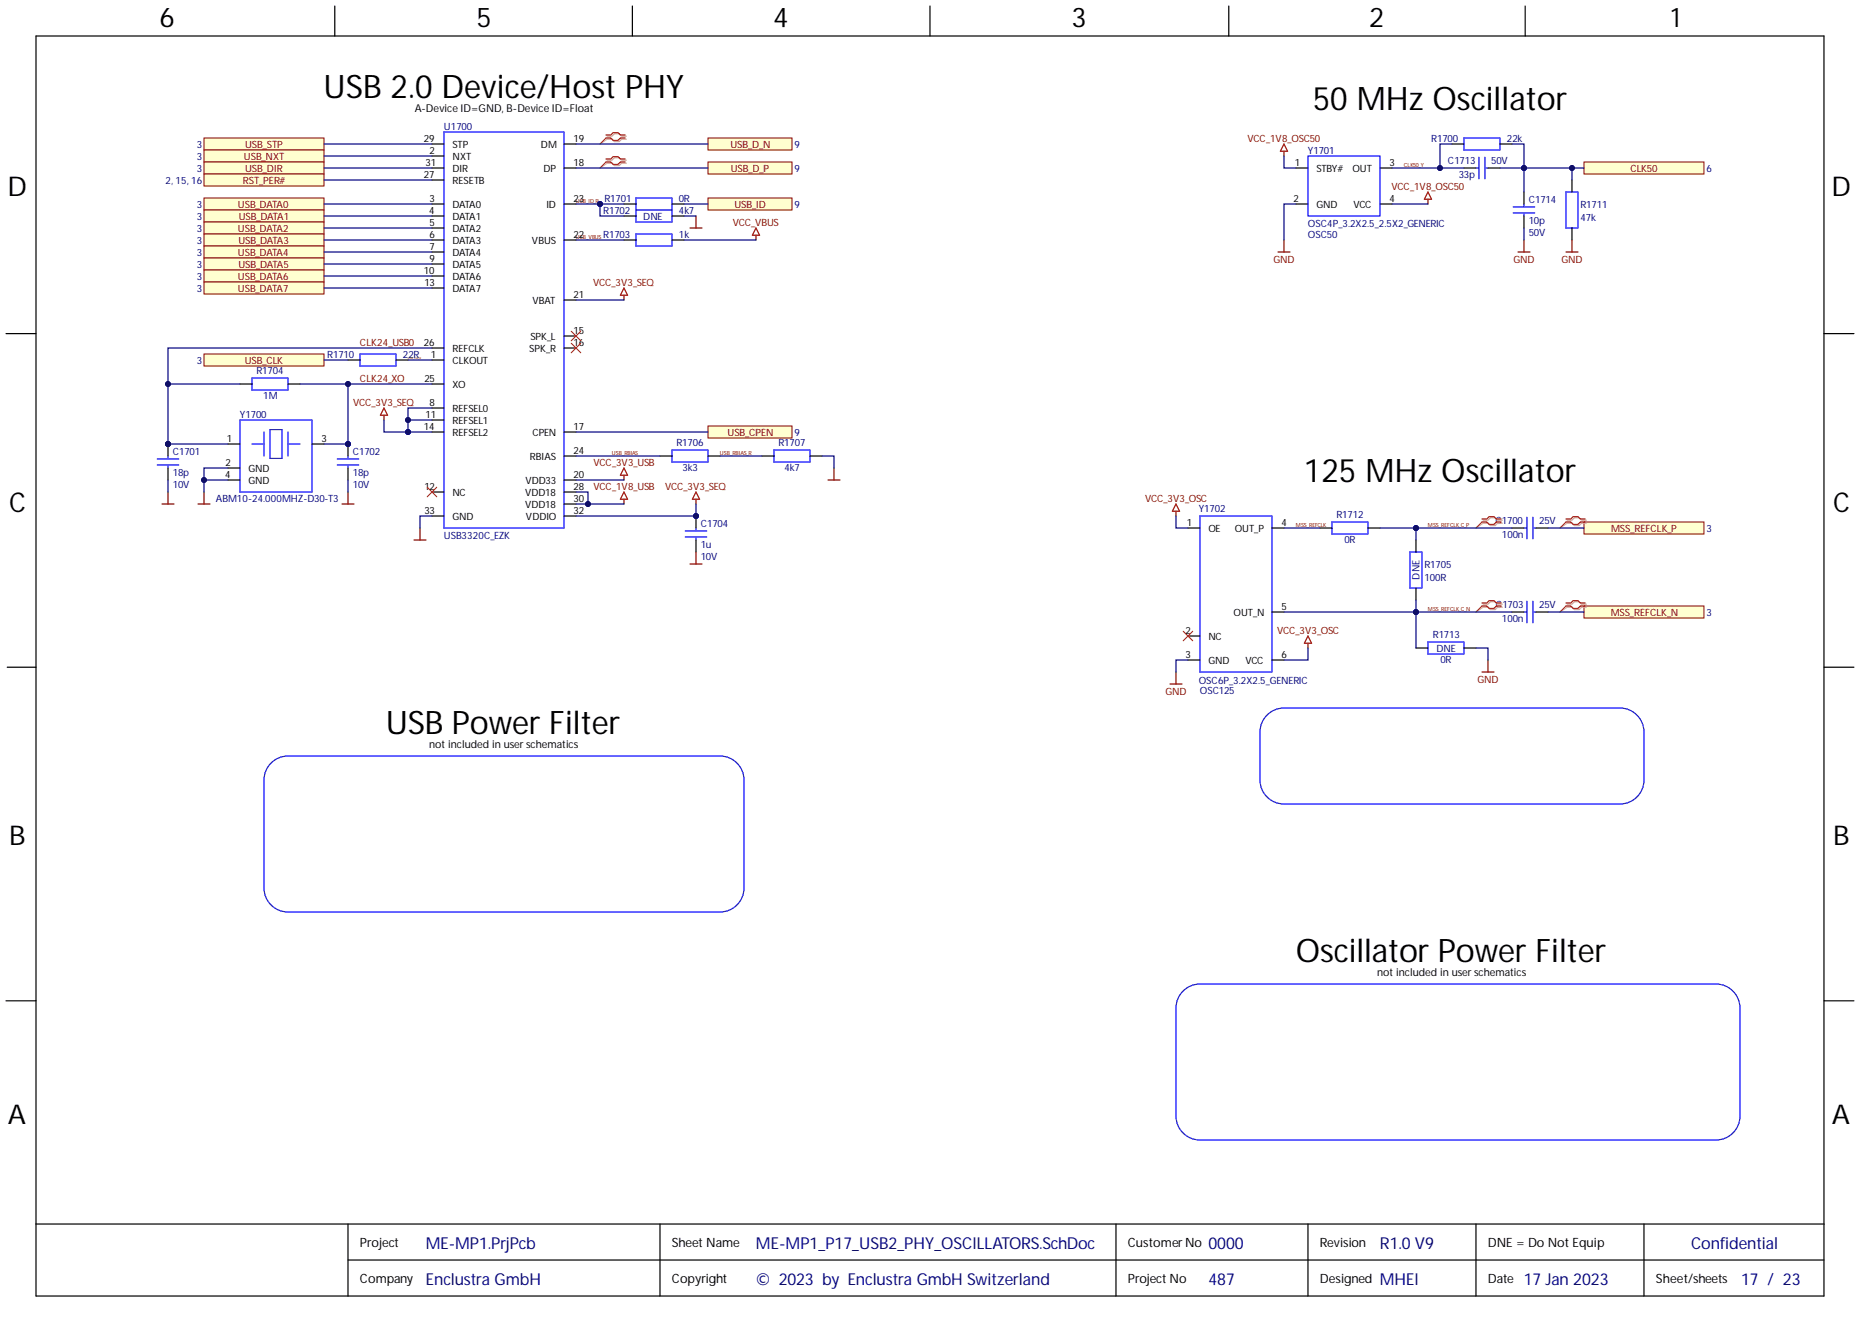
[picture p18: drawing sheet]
<svg xmlns="http://www.w3.org/2000/svg" width="393mm" height="282mm" viewBox="0 0 393 282" stroke-linecap="round" stroke-linejoin="round" font-family="sans-serif">
<defs><g id="words">
<g font-size="6.9">
<text x="68.4" y="20.6">USB 2.0 Device/Host PHY</text>
<text x="277.5" y="23.2">50 MHz Oscillator</text>
<text x="275.6" y="101.8">125 MHz Oscillator</text>
<text x="81.6" y="155.1">USB Power Filter</text>
<text x="273.9" y="203.3">Oscillator Power Filter</text>
</g>
<g font-size="5.8">
<text x="33.7" y="5.7">6</text>
<text x="100.7" y="5.7">5</text>
<text x="163.4" y="5.7">4</text>
<text x="226.5" y="5.7">3</text>
<text x="289.4" y="5.7">2</text>
<text x="353.1" y="5.7">1</text>
<text x="1.6" y="41.4">D</text>
<text x="387.1" y="41.4">D</text>
<text x="1.9" y="108.2">C</text>
<text x="387.5" y="108.2">C</text>
<text x="1.9" y="178.7">B</text>
<text x="387.5" y="178.7">B</text>
<text x="1.7" y="237.6">A</text>
<text x="387.2" y="237.6">A</text>
</g>
<g font-size="3.5" fill="#000080">
<text x="90" y="264.1">ME-MP1.PrjPcb</text>
<text x="159.8" y="264.1">ME-MP1_P17_USB2_PHY_OSCILLATORS.SchDoc</text>
<text x="255.4" y="264.1">0000</text>
<text x="357.4" y="264.1">Confidential</text>
<text x="90" y="271.7">Enclustra GmbH</text>
<text x="159.8" y="271.7">© 2023 by Enclustra GmbH Switzerland</text>
<text x="255.4" y="271.7">487</text>
<text x="291.7" y="271.7">MHEI</text>
<text x="322.1" y="271.7">17 Jan 2023</text>
<text x="368" y="271.7">17 / 23</text>
</g>
<text font-size="3.5" fill="#00007c" x="291.7" y="264.1">R1.0V9</text>
<g font-size="2.7">
<text x="76.1" y="263.7">Project</text>
<text x="142" y="263.7">Sheet Name</text>
<text x="238.4" y="263.7">CustomerNo</text>
<text x="279" y="263.7">Revision</text>
<text x="314.5" y="263.7">DNE = Do Not Equip</text>
<text x="76.1" y="271.3">Company</text>
<text x="142" y="271.3">Copyright</text>
<text x="238.4" y="271.3">Project No</text>
<text x="279" y="271.3">Designed</text>
<text x="314.5" y="271.3">Date</text>
<text x="350" y="271.3">Sheet/sheets</text>
</g>
<g font-size="2.3">
<text x="87.7" y="23.8">A-Device ID=GND, B-Device ID=Float</text>
<text x="90.7" y="158.3">not included in user schematics</text>
<text x="291.1" y="206.5">not included in user schematics</text>
</g>
<g font-size="2.1">
<text x="89.6" y="29.9">29</text>
<text x="121.2" y="29.9">19</text>
<text x="90" y="35">31</text>
<text x="90.8" y="32.5">2</text>
<text x="95.6" y="33.8">NXT</text>
<text x="95.6" y="31.3">STP</text>
<text x="114.3" y="31.3">DM</text>
<text x="121.2" y="35">18</text>
<text x="273.7" y="35">1</text>
<text x="293.7" y="35">3</text>
<text x="89.6" y="37.6">27</text>
<text x="95.6" y="38.9">RESETB</text>
<text x="95.6" y="36.4">DIR</text>
<text x="114.9" y="36.4">DP</text>
<text x="278.2" y="36.4">STBY#</text>
<text x="285.8" y="36.4">OUT</text>
<text x="90.7" y="45.2">4</text>
<text x="90.8" y="42.6">3</text>
<text x="90.8" y="47.7">5</text>
<text x="95.6" y="44">DATA0</text>
<text x="95.6" y="46.5">DATA1</text>
<text x="115.5" y="44">ID</text>
<text x="121.2" y="42.6">23</text>
<text x="273.4" y="42.6">2</text>
<text x="278.2" y="44">GND</text>
<text x="286.1" y="44">VCC</text>
<text x="293.7" y="42.6">4</text>
<text x="90.8" y="50.2">6</text>
<text x="90.8" y="52.8">7</text>
<text x="95.6" y="49.1">DATA2</text>
<text x="95.6" y="51.6">DATA3</text>
<text x="112.4" y="51.6">VBUS</text>
<text x="121.2" y="50.2">22</text>
<text x="89.6" y="57.9">10</text>
<text x="90.8" y="55.3">9</text>
<text x="95.6" y="54.1">DATA4</text>
<text x="95.6" y="56.7">DATA5</text>
<text x="95.6" y="59.2">DATA6</text>
<text x="89.7" y="60.4">13</text>
<text x="95.6" y="61.7">DATA7</text>
<text x="112.5" y="64.3">VBAT</text>
<text x="121.2" y="62.9">21</text>
<text x="112.1" y="71.9">SPK_L</text>
<text x="121.2" y="70.5">15</text>
<text x="89.6" y="73.1">26</text>
<text x="91.1" y="75.6">1</text>
<text x="95.6" y="77">CLKOUT</text>
<text x="95.6" y="74.4">REFCLK</text>
<text x="111.9" y="74.4">SPK_R</text>
<text x="121.2" y="73.1">16</text>
<text x="89.7" y="80.7">25</text>
<text x="95.6" y="82">XO</text>
<text x="90" y="88.3">11</text>
<text x="90.8" y="85.8">8</text>
<text x="95.6" y="87.1">REFSEL0</text>
<text x="95.6" y="89.7">REFSEL1</text>
<text x="47.9" y="93.4">1</text>
<text x="68" y="93.4">3</text>
<text x="89.6" y="90.8">14</text>
<text x="95.6" y="92.2">REFSEL2</text>
<text x="112.5" y="92.2">CPEN</text>
<text x="121.2" y="90.8">17</text>
<text x="121.2" y="95.9">24</text>
<text x="47.6" y="101">4</text>
<text x="47.7" y="98.5">2</text>
<text x="52.5" y="99.8">GND</text>
<text x="112" y="97.3">RBIAS</text>
<text x="121.2" y="101">20</text>
<text x="52.5" y="102.3">GND</text>
<text x="89.7" y="103.5">12</text>
<text x="95.6" y="104.9">NC</text>
<text x="111" y="104.9">VDD18</text>
<text x="111" y="107.4">VDD18</text>
<text x="111.1" y="102.3">VDD33</text>
<text x="121.2" y="103.5">28</text>
<text x="121.2" y="106.1">30</text>
<text x="89.7" y="108.6">33</text>
<text x="95.6" y="110">GND</text>
<text x="111.2" y="110">VDDIO</text>
<text x="121.2" y="108.6">32</text>
<text x="250.8" y="111.1">1</text>
<text x="255.4" y="112.5">OE</text>
<text x="261" y="112.5">OUT_P</text>
<text x="270.9" y="111.1">4</text>
<text x="260.7" y="130.3">OUT_N</text>
<text x="270.9" y="128.9">5</text>
<text x="250.6" y="134">2</text>
<text x="255.4" y="135.3">NC</text>
<text x="250.6" y="139.1">3</text>
<text x="255.4" y="140.4">GND</text>
<text x="263.3" y="140.4">VCC</text>
<text x="270.9" y="139.1">6</text>
</g>
<g font-size="2.1" fill="#000080">
<text x="93.8" y="27.4">U1700</text>
<text x="302.5" y="29.9">R1700</text>
<text x="318.5" y="29.9">22k</text>
<text x="41.6" y="31.3">3</text>
<text x="41.6" y="33.8">3</text>
<text x="167.9" y="31.3">9</text>
<text x="276.5" y="32.5">Y1701</text>
<text x="306" y="34.8">C1713</text>
<text x="315.2" y="34.8">50V</text>
<text x="35" y="38.9">2, 15, 16</text>
<text x="41.6" y="36.4">3</text>
<text x="167.9" y="36.4">9</text>
<text x="308.3" y="37.6">33p</text>
<text x="360.7" y="36.4">6</text>
<text x="41.6" y="44">3</text>
<text x="41.6" y="46.5">3</text>
<text x="127.5" y="45.2">R1702</text>
<text x="127.7" y="42.6">R1701</text>
<text x="135.9" y="46.4">DNE</text>
<text x="143.5" y="42.6">0R</text>
<text x="143.5" y="45.2">4k7</text>
<text x="167.9" y="44">9</text>
<text x="276.5" y="48">OSC4P_3.2X2.5_2.5X2_GENERIC</text>
<text x="323.1" y="42.9">C1714</text>
<text x="323.1" y="47.5">10p</text>
<text x="334" y="43.9">R1711</text>
<text x="334" y="46.7">47k</text>
<text x="41.6" y="49.1">3</text>
<text x="41.6" y="51.6">3</text>
<text x="127.5" y="50.2">R1703</text>
<text x="143.5" y="50.2">1k</text>
<text x="276.5" y="50.2">OSC50</text>
<text x="323.1" y="50">50V</text>
<text x="41.6" y="54.1">3</text>
<text x="41.6" y="56.7">3</text>
<text x="41.6" y="59.2">3</text>
<text x="41.6" y="61.7">3</text>
<text x="41.6" y="77">3</text>
<text x="69.2" y="75.6">R1710</text>
<text x="85.1" y="75.6">22R</text>
<text x="54.2" y="79.2">R1704</text>
<text x="50.7" y="88.3">Y1700</text>
<text x="55.6" y="84.4">1M</text>
<text x="143" y="94.4">R1706</text>
<text x="164.5" y="94.4">R1707</text>
<text x="167.9" y="92.2">9</text>
<text x="36.5" y="96.2">C1701</text>
<text x="36.5" y="100.7">18p</text>
<text x="74.6" y="96.2">C1702</text>
<text x="74.6" y="100.7">18p</text>
<text x="144.2" y="99.6">3k3</text>
<text x="165.8" y="99.6">4k7</text>
<text x="36.5" y="103.3">10V</text>
<text x="45.7" y="106.1">ABM10-24.000MHZ-D30-T3</text>
<text x="74.6" y="103.3">10V</text>
<text x="93.8" y="113.9">USB3320C_EZK</text>
<text x="148.1" y="111.4">C1704</text>
<text x="253.4" y="108.4">Y1702</text>
<text x="282.5" y="109.6">R1712</text>
<text x="316.1" y="110.9">C1700</text>
<text x="317.5" y="113.7">100n</text>
<text x="325.3" y="110.9">25V</text>
<text x="360.7" y="112.5">3</text>
<text x="148.1" y="118.5">10V</text>
<text x="148.1" y="116">1u</text>
<text x="284.2" y="114.9">0R</text>
<text x="300" y="122.6" transform="rotate(-90 300 122.6)">DNE</text>
<text x="301.1" y="120">R1705</text>
<text x="301.1" y="122.8">100R</text>
<text x="316.2" y="128.7">C1703</text>
<text x="317.5" y="131.4">100n</text>
<text x="325.3" y="128.7">25V</text>
<text x="360.7" y="130.3">3</text>
<text x="302.8" y="135">R1713</text>
<text x="303.6" y="137.8">DNE</text>
<text x="304.4" y="140.2">0R</text>
<text x="253.4" y="144.6">OSC6P_3.2X2.5_GENERIC</text>
<text x="253.6" y="146.7">OSC125</text>
</g>
<g font-size="2.1" fill="#800000">
<text x="263.7" y="29.9">VCC_1V8_OSC50</text>
<text x="51.6" y="33.8">USB_NXT</text>
<text x="51.8" y="31.3">USB_STP</text>
<text x="154.4" y="31.3">USB_D_N</text>
<text x="51.3" y="38.9">RST_PER#</text>
<text x="51.8" y="36.4">USB_DIR</text>
<text x="154.5" y="36.4">USB_D_P</text>
<text x="294.1" y="40.1">VCC_1V8_OSC50</text>
<text x="344.6" y="36.4">CLK50</text>
<text x="50.3" y="44">USB_DATA0</text>
<text x="50.5" y="46.5">USB_DATA1</text>
<text x="154.9" y="47.7">VCC_VBUS</text>
<text x="155.2" y="44">USB_ID</text>
<text x="50.3" y="49.1">USB_DATA2</text>
<text x="50.4" y="51.6">USB_DATA3</text>
<text x="50.3" y="54.1">USB_DATA4</text>
<text x="50.3" y="59.2">USB_DATA6</text>
<text x="50.4" y="56.7">USB_DATA5</text>
<text x="269.2" y="55.6">GND</text>
<text x="319.9" y="55.6">GND</text>
<text x="330.1" y="55.6">GND</text>
<text x="50.3" y="61.7">USB_DATA7</text>
<text x="125.4" y="60.4">VCC_3V3_SEQ</text>
<text x="51.7" y="77">USB_CLK</text>
<text x="76.1" y="73.1">CLK24_USB0</text>
<text x="76.1" y="80.7">CLK24_XO</text>
<text x="74.7" y="85.8">VCC_3V3_SEQ</text>
<text x="153.8" y="92.2">USB_CPEN</text>
<text x="125.5" y="98.5">VCC_3V3_USB</text>
<text x="125.5" y="103.5">VCC_1V8_USB</text>
<text x="140.6" y="103.5">VCC_3V3_SEQ</text>
<text x="242" y="106.1">VCC_3V3_OSC</text>
<text x="340.5" y="112.5">MSS_REFCLK_P</text>
<text x="340.5" y="130.3">MSS_REFCLK_N</text>
<text x="269.9" y="134">VCC_3V3_OSC</text>
<text x="246.4" y="146.9">GND</text>
<text x="312.3" y="144.4">GND</text>
</g>
<g font-size="1.2" fill="#800000">
<text x="296.7" y="35.3">CLK50_Y</text>
<text x="121.7" y="42.9">USB_ID_R</text>
<text x="121.7" y="50.5">USB_VBUS</text>
<text x="129.4" y="96.2">USB_RBIAS</text>
<text x="152.2" y="96.2">USB_RBIAS_R</text>
<text x="273.9" y="111.4">MSS_REFCLK</text>
<text x="301.8" y="111.4">MSS_REFCLK_C_P</text>
<text x="301.8" y="129.2">MSS_REFCLK_C_N</text>
</g>
<text font-size=".6" fill="#800000" x="86.2" y="76">USB_CLK_R</text>
</g></defs>
<g fill="none" stroke="#000" stroke-width=".25">
<path d="M7.6 7.6h377.9v266.5h-377.9zM70.8 1.3v6.3M133.7 1.3v6.3M196.6 1.3v6.3M259.7 1.3v6.3M322.4 1.3v6.3M91.3 33h2.5M91.3 35.5h2.5M91.3 30.5h2.5M91.3 38.1h2.5M119.2 35.5h2.5M119.2 30.5h2.5"/>
<path d="M91.3 43.1h2.5M91.3 45.7h2.5M91.3 48.2h2.5M91.3 50.8h2.5M91.3 53.3h2.5M91.3 55.8h2.5M91.3 58.4h2.5M119.2 43.1h2.5M119.2 50.8h2.5M1.3 70.5h6.3M91.3 76.1h2.5M91.3 60.9h2.5"/>
<path d="M91.3 73.6h2.5M119.2 71.1h2.5M119.2 73.6h2.5M119.2 63.4h2.5M385.5 70.5h6.4M91.3 86.3h2.5M91.3 88.8h2.5M91.3 91.4h2.5M91.3 81.2h2.5M119.2 91.4h2.5M119.2 96.4h2.5M91.3 104h2.5"/>
<path d="M91.3 109.1h2.5M119.2 104h2.5M119.2 101.5h2.5M119.2 106.6h2.5M119.2 109.1h2.5M1.5 141.1h6.1M385.5 141.1h6.4M1.3 211.6h6.3M385.5 211.6h6.4M7.6 258.8h377.9M73.6 258.8v15.3M139.5 258.8v15.3"/>
<path d="M235.9 258.8v15.3M276.5 258.8v15.3M312 258.8v15.3M347.5 258.8v15.3M73.6 266.4h311.9"/>
</g>
<path d="M93.8 27.9h25.4v83.8h-25.4z" fill="none" stroke="#00f" stroke-width=".25"/>
<path d="M43.1 29.2h25.4v2.5h-25.4z" fill-rule="evenodd" fill="#ffffd0"/>
<path d="M43.1 29.2h25.4v2.5h-25.4z" fill="none" stroke="#800000" stroke-width=".21"/>
<path d="M43.1 31.7h25.4v2.6h-25.4z" fill-rule="evenodd" fill="#ffffd0"/>
<path d="M43.1 31.7h25.4v2.6h-25.4z" fill="none" stroke="#800000" stroke-width=".21"/>
<path d="M43.1 34.3h25.4v2.5h-25.4z" fill-rule="evenodd" fill="#ffffd0"/>
<path d="M43.1 34.3h25.4v2.5h-25.4z" fill="none" stroke="#800000" stroke-width=".21"/>
<path d="M43.1 74.9h25.4v2.5h-25.4z" fill-rule="evenodd" fill="#ffffd0"/>
<path d="M43.1 74.9h25.4v2.5h-25.4z" fill="none" stroke="#800000" stroke-width=".21"/>
<path d="M131.9 60.9l.7 1.5h-1.5zM131.9 62.4v1M87.5 114.2h2.5M88.8 111.7v2.5" fill="none" stroke="#800000" stroke-width=".25"/>
<path d="M43.1 41.9h25.4v2.5h-25.4z" fill-rule="evenodd" fill="#ffffd0"/>
<path d="M43.1 41.9h25.4v2.5h-25.4z" fill="none" stroke="#800000" stroke-width=".21"/>
<path d="M43.1 44.4h25.4v2.5h-25.4z" fill-rule="evenodd" fill="#ffffd0"/>
<path d="M43.1 44.4h25.4v2.5h-25.4z" fill="none" stroke="#800000" stroke-width=".21"/>
<path d="M43.1 46.9h25.4v2.6h-25.4z" fill-rule="evenodd" fill="#ffffd0"/>
<path d="M43.1 46.9h25.4v2.6h-25.4z" fill="none" stroke="#800000" stroke-width=".21"/>
<path d="M43.1 49.5h25.4v2.5h-25.4z" fill-rule="evenodd" fill="#ffffd0"/>
<path d="M43.1 49.5h25.4v2.5h-25.4z" fill="none" stroke="#800000" stroke-width=".21"/>
<path d="M43.1 52h25.4v2.6h-25.4z" fill-rule="evenodd" fill="#ffffd0"/>
<path d="M43.1 52h25.4v2.6h-25.4z" fill="none" stroke="#800000" stroke-width=".21"/>
<path d="M43.1 54.6h25.4v2.5h-25.4z" fill-rule="evenodd" fill="#ffffd0"/>
<path d="M43.1 54.6h25.4v2.5h-25.4z" fill="none" stroke="#800000" stroke-width=".21"/>
<path d="M43.1 57.1h25.4v2.5h-25.4z" fill-rule="evenodd" fill="#ffffd0"/>
<path d="M43.1 57.1h25.4v2.5h-25.4z" fill="none" stroke="#800000" stroke-width=".21"/>
<path d="M43.1 59.6h25.4v2.6h-25.4z" fill-rule="evenodd" fill="#ffffd0"/>
<path d="M43.1 59.6h25.4v2.6h-25.4z" fill="none" stroke="#800000" stroke-width=".21"/>
<path d="M149.6 29.2h17.8v2.5h-17.8z" fill-rule="evenodd" fill="#ffffd0"/>
<path d="M149.6 29.2h17.8v2.5h-17.8z" fill="none" stroke="#800000" stroke-width=".21"/>
<path d="M149.6 34.3h17.8v2.5h-17.8z" fill-rule="evenodd" fill="#ffffd0"/>
<path d="M149.6 34.3h17.8v2.5h-17.8z" fill="none" stroke="#800000" stroke-width=".21"/>
<path d="M145.8 48.2h2.6M147.1 45.7v2.5M131.9 99l.7 1.5h-1.5zM176.3 99v2.5M131.9 100.5v1M131.9 105.6v1M131.9 104l.7 1.6h-1.5zM175 101.5h2.5" fill="none" stroke="#800000" stroke-width=".25"/>
<path d="M128.1 29.2l-1.3 1.3M128.1 34.3l-1.3 1.2M120.7 70l2.1 2.1M120.7 72.6l2.1 2M122.8 70l-2.1 2.1M122.8 72.6l-2.1 2M90.3 103l2 2.1M92.3 103l-2 2.1" fill="none" stroke="#f00" stroke-width=".21"/>
<path d="M128.3 28.8h1.1l.5-.5h1l.5 .5h1M128.3 29.4h1.1l.5 .5h1l.5-.5h1M128.3 33.9h1.1l.5-.5h1l.5 .5h1M128.3 34.5h1.1l.5 .5h1l.5-.5h1" fill="none" stroke="#d0a3a3" stroke-width=".25"/>
<path d="M128.3 29.4l-1.5 1.1M128.3 34.5l-1.5 1" fill="none" stroke="#d0a3a3" stroke-width=".21"/>
<path d="M128.1 28.5h1l.5-.5h1l.5 .5h1M128.1 29.2h1l.5 .5h1l.5-.5h1M128.1 33.6h1l.5-.5h1l.5 .5h1M128.1 34.3h1l.5 .5h1l.5-.5h1" fill="none" stroke="#f00" stroke-width=".25"/>
<path d="M149.6 41.9h17.8v2.5h-17.8z" fill-rule="evenodd" fill="#ffffd0"/>
<path d="M149.6 41.9h17.8v2.5h-17.8z" fill="none" stroke="#800000" stroke-width=".21"/>
<path d="M149.6 90.1h17.8v2.5h-17.8z" fill-rule="evenodd" fill="#ffffd0"/>
<path d="M149.6 90.1h17.8v2.5h-17.8z" fill="none" stroke="#800000" stroke-width=".21"/>
<path d="M50.7 88.8h15.2v15.2h-15.2zM53.3 93.9h2.5M55.8 91.4v5M57.1 90.8h2.5v6.1h-2.5zM60.9 91.4v5M60.9 93.9h2.5" fill="none" stroke="#00f" stroke-width=".25"/>
<path d="M48.2 93.9h2.5M48.2 99h2.5M65.9 93.9h2.6M48.2 101.5h2.5" fill="none" stroke="#000" stroke-width=".25"/>
<path d="M34.2 106.6h2.6M35.5 104v2.6M41.8 106.6h2.6M43.1 104v2.6M72.3 106.6h2.5M73.6 104v2.6" fill="none" stroke="#800000" stroke-width=".25"/>
<circle cx="35.5" cy="93.9" r=".51" fill="#000080"/>
<circle cx="35.5" cy="93.9" r=".51" fill="none" stroke="#000080" stroke-width=".21"/>
<path d="M33.2 97h4.6M33.2 98.3h4.6M35.5 96.4v.6M35.5 98.3v.7" fill="none" stroke="#00f" stroke-width=".25"/>
<path d="M35.5 93.9v2.5M35.5 99v2.5" fill="none" stroke="#000" stroke-width=".25"/>
<circle cx="35.5" cy="93.9" r=".51" fill="#000080"/>
<circle cx="35.5" cy="93.9" r=".51" fill="none" stroke="#000080" stroke-width=".21"/>
<circle cx="73.6" cy="93.9" r=".51" fill="#000080"/>
<circle cx="73.6" cy="93.9" r=".51" fill="none" stroke="#000080" stroke-width=".21"/>
<path d="M71.3 97h4.5M71.3 98.3h4.5M73.6 96.4v.6M73.6 98.3v.7" fill="none" stroke="#00f" stroke-width=".25"/>
<path d="M73.6 93.9v2.5M73.6 99v2.5" fill="none" stroke="#000" stroke-width=".25"/>
<circle cx="73.6" cy="93.9" r=".51" fill="#000080"/>
<circle cx="73.6" cy="93.9" r=".51" fill="none" stroke="#000080" stroke-width=".21"/>
<path d="M276.5 33h15.2v12.7h-15.2zM309.4 29.2h7.6v2.5h-7.6zM134.4 41.9h7.6v5h-7.6zM134.4 49.5h7.6v2.5h-7.6zM134.4 44.4h7.6M53.3 79.9h7.6v2.6h-7.6zM142 95.2h7.6v2.5h-7.6zM163.6 95.2h7.6v2.5h-7.6z" fill="none" stroke="#00f" stroke-width=".25"/>
<g fill="none" stroke="#000" stroke-width=".25">
<path d="M273.9 35.5h2.6M291.7 35.5h2.5M306.9 30.5h2.5M317 30.5h2.6M131.9 50.8h2.5M131.9 43.1h2.5M131.9 45.7h2.5M142 50.8h2.6M142 43.1h2.6M142 45.7h2.6M273.9 43.1h2.6M291.7 43.1h2.5"/>
<path d="M50.7 81.2h2.6M60.9 81.2h2.5M139.5 96.4h2.5M149.6 96.4h2.6M161.1 96.4h2.5M171.2 96.4h2.5"/>
</g>
<path d="M271.4 30.5l.7 1.5h-1.5zM271.4 32v1M270.1 53.3h2.6M271.4 50.8v2.5" fill="none" stroke="#800000" stroke-width=".25"/>
<path d="M334.8 34.3h25.4v2.5h-25.4z" fill-rule="evenodd" fill="#ffffd0"/>
<path d="M334.8 34.3h25.4v2.5h-25.4z" fill="none" stroke="#800000" stroke-width=".21"/>
<path d="M248.6 106.6l.7 1.5h-1.5zM248.6 108.1v1M276.5 134.5l.7 1.5h-1.5zM276.5 136v1M247.3 144.6h2.5M248.6 142.1v2.5" fill="none" stroke="#800000" stroke-width=".25"/>
<path d="M253.6 109.1h15.2v33h-15.2zM298 116.7h2.6v7.6h-2.6zM322.1 111.7h.6M322.7 109.4v4.5M324 111.7h.6M324 109.4v4.5M322.1 129.4h.6M322.7 127.1v4.6M324 127.1v4.6M324 129.4h.6" fill="none" stroke="#00f" stroke-width=".25"/>
<path d="M251.1 111.7h2.5M268.8 111.7h2.6M299.3 114.2v2.5M319.6 111.7h2.5M324.6 111.7h2.6M251.1 134.5h2.5M251.1 139.6h2.5M268.8 139.6h2.6M268.8 129.4h2.6M299.3 124.3v2.6M319.6 129.4h2.5M324.6 129.4h2.6" fill="none" stroke="#000" stroke-width=".25"/>
<path d="M334.8 110.4h25.4v2.5h-25.4z" fill-rule="evenodd" fill="#ffffd0"/>
<path d="M334.8 110.4h25.4v2.5h-25.4z" fill="none" stroke="#800000" stroke-width=".21"/>
<path d="M334.8 128.1h25.4v2.6h-25.4z" fill-rule="evenodd" fill="#ffffd0"/>
<path d="M334.8 128.1h25.4v2.6h-25.4z" fill="none" stroke="#800000" stroke-width=".21"/>
<path d="M147.1 104l.8 1.6h-1.6zM147.1 105.6v1" fill="none" stroke="#800000" stroke-width=".25"/>
<circle cx="147.1" cy="109.1" r=".51" fill="#000080"/>
<circle cx="147.1" cy="109.1" r=".51" fill="none" stroke="#000080" stroke-width=".21"/>
<path d="M144.8 112.3h4.6M144.8 113.5h4.6M147.1 111.7v.6M147.1 113.5v.7" fill="none" stroke="#00f" stroke-width=".25"/>
<path d="M147.1 109.1v2.6M147.1 114.2v2.5" fill="none" stroke="#000" stroke-width=".25"/>
<circle cx="147.1" cy="109.1" r=".51" fill="#000080"/>
<circle cx="147.1" cy="109.1" r=".51" fill="none" stroke="#000080" stroke-width=".21"/>
<path d="M159.8 48.2l.7 1.5h-1.5zM159.8 49.7v1.1M81.2 86.3l.7 1.5h-1.5zM81.2 87.8v1M145.8 119.3h2.6M147.1 116.7v2.6" fill="none" stroke="#800000" stroke-width=".25"/>
<path d="M313.5 110h1l.5-.5h1l.5 .5h1M313.5 110.6h1l.5 .5h1l.5-.5h1M331.2 110h1.1l.5-.5h1l.5 .5h1M331.2 110.6h1.1l.5 .5h1l.5-.5h1M313.5 127.8h1l.5-.5h1l.5 .5h1M313.5 128.4h1l.5 .5h1l.5-.5h1M331.2 127.8h1.1l.5-.5h1l.5 .5h1M331.2 128.4h1.1l.5 .5h1l.5-.5h1" fill="none" stroke="#d0a3a3" stroke-width=".25"/>
<path d="M313.5 110.6l-1.5 1.1M331.2 110.6l-1.5 1.1M313.5 128.4l-1.5 1M331.2 128.4l-1.5 1" fill="none" stroke="#d0a3a3" stroke-width=".21"/>
<path d="M313.2 109.7h1l.6-.5h1l.5 .5h1M313.2 110.4h1l.6 .5h1l.5-.5h1M331 109.7h1l.5-.5h1l.5 .5h1M331 110.4h1l.5 .5h1l.5-.5h1M313.2 127.5h1l.6-.5h1l.5 .5h1M313.2 128.1h1l.6 .6h1l.5-.6h1M331 127.5h1l.5-.5h1l.5 .5h1M331 128.1h1l.5 .6h1l.5-.6h1" fill="none" stroke="#f00" stroke-width=".25"/>
<path d="M313.2 110.4l-1.2 1.3M331 110.4l-1.3 1.3M250.1 133.5l2 2M252.1 133.5l-2 2M313.2 128.1l-1.2 1.3M331 128.1l-1.3 1.3" fill="none" stroke="#f00" stroke-width=".21"/>
<path d="M43.1 36.8h25.4v2.5h-25.4z" fill-rule="evenodd" fill="#ffffd0"/>
<path d="M43.1 36.8h25.4v2.5h-25.4z" fill="none" stroke="#800000" stroke-width=".21"/>
<g fill="none" stroke="#00f" stroke-width=".25">
<path d="M312 35.5h.6M312.6 33.2v4.6M313.8 35.5h.7M313.8 33.2v4.6M319.8 43.8h4.6M319.8 45h4.6M322.1 43.1v.7M322.1 45v.7M331 40.6h2.5v7.6h-2.5zM76.1 74.9h7.6v2.5h-7.6zM281.5 110.4h7.6v2.5h-7.6zM301.8 135.8h7.6v2.5h-7.6z"/>
<path d="M268.1 150.9a5 5 0 0 1 3.3-1.2h71a5.1 5.1 0 0 1 5.1 5.1v10.1a5.1 5.1 0 0 1-5.1 5.1h-71a5.1 5.1 0 0 1-5.1-5.1v-10.1a5.1 5.1 0 0 1 1.8-3.9zM57.6 161.1a5.1 5.1 0 0 1 3.3-1.2h91.3a5.1 5.1 0 0 1 5.1 5v22.9a5.1 5.1 0 0 1-5.1 5.1h-91.3a5.1 5.1 0 0 1-5.1-5.1v-22.9a5.1 5.1 0 0 1 1.8-3.8zM250.4 209.3a5 5 0 0 1 3.2-1.2h109.1a5.1 5.1 0 0 1 5.1 5.1v22.8a5.1 5.1 0 0 1-5.1 5.1h-109.1a5.1 5.1 0 0 1-5-5.1v-22.8a5.1 5.1 0 0 1 1.8-3.9z"/>
</g>
<path d="M309.4 35.5h2.6M314.5 35.5h2.5M332.3 38.1v2.5M322.1 40.6v2.5M322.1 45.7v2.5M332.3 48.2v2.6M73.6 76.1h2.5M83.7 76.1h2.5M279 111.7h2.5M289.1 111.7h2.6M299.3 137h2.5M309.4 137h2.6" fill="none" stroke="#000" stroke-width=".25"/>
<path d="M301.8 40.6l.8 1.5h-1.5zM301.8 42.1v1M320.8 53.3h2.6M322.1 50.8v2.5M331 53.3h2.5M332.3 50.8v2.5M314.5 139.6v2.5M313.2 142.1h2.6" fill="none" stroke="#800000" stroke-width=".25"/>
<path d="M35.5 93.9h12.7" fill="none" stroke="#000080" stroke-width=".25"/>
<circle cx="35.5" cy="93.9" r=".51" fill="#000080"/>
<circle cx="35.5" cy="93.9" r=".51" fill="none" stroke="#000080" stroke-width=".21"/>
<path d="M91.3 73.6h-55.8v7.6h15.2" fill="none" stroke="#000080" stroke-width=".25"/>
<circle cx="35.5" cy="81.2" r=".51" fill="#000080"/>
<circle cx="35.5" cy="81.2" r=".51" fill="none" stroke="#000080" stroke-width=".21"/>
<path d="M48.2 101.5h-5.1v2.5" fill="none" stroke="#000080" stroke-width=".25"/>
<circle cx="43.1" cy="101.5" r=".51" fill="#000080"/>
<circle cx="43.1" cy="101.5" r=".51" fill="none" stroke="#000080" stroke-width=".21"/>
<path d="M48.2 99h-5.1v2.5" fill="none" stroke="#000080" stroke-width=".25"/>
<circle cx="43.1" cy="101.5" r=".51" fill="#000080"/>
<circle cx="43.1" cy="101.5" r=".51" fill="none" stroke="#000080" stroke-width=".21"/>
<path d="M63.4 81.2h27.9" fill="none" stroke="#000080" stroke-width=".25"/>
<circle cx="73.6" cy="81.2" r=".51" fill="#000080"/>
<circle cx="73.6" cy="81.2" r=".51" fill="none" stroke="#000080" stroke-width=".21"/>
<path d="M73.6 81.2v12.7h-5.1" fill="none" stroke="#000080" stroke-width=".25"/>
<circle cx="73.6" cy="93.9" r=".51" fill="#000080"/>
<circle cx="73.6" cy="93.9" r=".51" fill="none" stroke="#000080" stroke-width=".21"/>
<circle cx="73.6" cy="81.2" r=".51" fill="#000080"/>
<circle cx="73.6" cy="81.2" r=".51" fill="none" stroke="#000080" stroke-width=".21"/>
<g fill="none" stroke="#000080" stroke-width=".25">
<path d="M68.5 38.1h22.8M68.5 35.5h22.8M68.5 33h22.8M68.5 30.5h22.8M68.5 58.4h22.8M68.5 55.8h22.8M68.5 53.3h22.8M68.5 50.8h22.8M68.5 48.2h22.8M68.5 45.7h22.8M68.5 43.1h22.8M68.5 60.9h22.8"/>
<path d="M81.2 88.8v2.6h5"/>
</g>
<circle cx="86.2" cy="91.4" r=".51" fill="#000080"/>
<circle cx="86.2" cy="91.4" r=".51" fill="none" stroke="#000080" stroke-width=".21"/>
<path d="M86.2 91.4h5.1" fill="none" stroke="#000080" stroke-width=".25"/>
<circle cx="86.2" cy="91.4" r=".51" fill="#000080"/>
<circle cx="86.2" cy="91.4" r=".51" fill="none" stroke="#000080" stroke-width=".21"/>
<path d="M86.2 88.8h5.1" fill="none" stroke="#000080" stroke-width=".25"/>
<circle cx="86.2" cy="88.8" r=".51" fill="#000080"/>
<circle cx="86.2" cy="88.8" r=".51" fill="none" stroke="#000080" stroke-width=".21"/>
<path d="M91.3 86.3h-5.1v5.1" fill="none" stroke="#000080" stroke-width=".25"/>
<circle cx="86.2" cy="91.4" r=".51" fill="#000080"/>
<circle cx="86.2" cy="91.4" r=".51" fill="none" stroke="#000080" stroke-width=".21"/>
<circle cx="86.2" cy="88.8" r=".51" fill="#000080"/>
<circle cx="86.2" cy="88.8" r=".51" fill="none" stroke="#000080" stroke-width=".21"/>
<path d="M91.3 109.1h-2.5v2.6M147.1 106.6v2.5h-25.4" fill="none" stroke="#000080" stroke-width=".25"/>
<circle cx="147.1" cy="109.1" r=".51" fill="#000080"/>
<circle cx="147.1" cy="109.1" r=".51" fill="none" stroke="#000080" stroke-width=".21"/>
<path d="M121.7 104h2.6v2.6h-2.6" fill="none" stroke="#000080" stroke-width=".25"/>
<circle cx="124.3" cy="106.6" r=".51" fill="#000080"/>
<circle cx="124.3" cy="106.6" r=".51" fill="none" stroke="#000080" stroke-width=".21"/>
<path d="M121.7 50.8h10.2M121.7 43.1h5.1M121.7 63.4h10.2M121.7 96.4h17.8M121.7 91.4h27.9M121.7 101.5h10.2" fill="none" stroke="#000080" stroke-width=".25"/>
<circle cx="126.8" cy="43.1" r=".51" fill="#000080"/>
<circle cx="126.8" cy="43.1" r=".51" fill="none" stroke="#000080" stroke-width=".21"/>
<path d="M121.7 35.5h27.9M121.7 30.5h27.9M124.3 106.6h7.6" fill="none" stroke="#000080" stroke-width=".25"/>
<circle cx="124.3" cy="106.6" r=".51" fill="#000080"/>
<circle cx="124.3" cy="106.6" r=".51" fill="none" stroke="#000080" stroke-width=".21"/>
<path d="M126.8 43.1v2.6h5.1" fill="none" stroke="#000080" stroke-width=".25"/>
<circle cx="126.8" cy="43.1" r=".51" fill="#000080"/>
<circle cx="126.8" cy="43.1" r=".51" fill="none" stroke="#000080" stroke-width=".21"/>
<path d="M126.8 43.1h5.1" fill="none" stroke="#000080" stroke-width=".25"/>
<circle cx="126.8" cy="43.1" r=".51" fill="#000080"/>
<circle cx="126.8" cy="43.1" r=".51" fill="none" stroke="#000080" stroke-width=".21"/>
<path d="M271.4 33v2.5h2.5M144.6 50.8h15.2M144.6 45.7h2.5M144.6 43.1h5M273.9 43.1h-2.5v7.7M152.2 96.4h8.9M173.7 96.4h2.6v2.6M248.6 109.1v2.6h2.5M251.1 139.6h-2.5v2.5M271.4 129.4h48.2M276.5 137v2.6h-5.1" fill="none" stroke="#000080" stroke-width=".25"/>
<circle cx="299.3" cy="129.4" r=".51" fill="#000080"/>
<circle cx="299.3" cy="129.4" r=".51" fill="none" stroke="#000080" stroke-width=".21"/>
<path d="M294.2 35.5h15.2M294.2 43.1h7.6" fill="none" stroke="#000080" stroke-width=".25"/>
<circle cx="304.4" cy="35.5" r=".51" fill="#000080"/>
<circle cx="304.4" cy="35.5" r=".51" fill="none" stroke="#000080" stroke-width=".21"/>
<path d="M35.5 81.2v12.7M35.5 101.5v2.5M327.2 111.7h7.6M327.2 129.4h7.6" fill="none" stroke="#000080" stroke-width=".25"/>
<circle cx="35.5" cy="93.9" r=".51" fill="#000080"/>
<circle cx="35.5" cy="93.9" r=".51" fill="none" stroke="#000080" stroke-width=".21"/>
<circle cx="35.5" cy="81.2" r=".51" fill="#000080"/>
<circle cx="35.5" cy="81.2" r=".51" fill="none" stroke="#000080" stroke-width=".21"/>
<path d="M73.6 101.5v2.5M299.3 126.9v2.5" fill="none" stroke="#000080" stroke-width=".25"/>
<circle cx="299.3" cy="129.4" r=".51" fill="#000080"/>
<circle cx="299.3" cy="129.4" r=".51" fill="none" stroke="#000080" stroke-width=".21"/>
<path d="M299.3 111.7v2.5" fill="none" stroke="#000080" stroke-width=".25"/>
<circle cx="299.3" cy="111.7" r=".51" fill="#000080"/>
<circle cx="299.3" cy="111.7" r=".51" fill="none" stroke="#000080" stroke-width=".21"/>
<path d="M322.1 35.5v5.1M322.1 48.2v2.6M68.5 76.1h5.1M86.2 76.1h5.1" fill="none" stroke="#000080" stroke-width=".25"/>
<circle cx="322.1" cy="35.5" r=".51" fill="#000080"/>
<circle cx="322.1" cy="35.5" r=".51" fill="none" stroke="#000080" stroke-width=".21"/>
<path d="M319.6 30.5h2.5v5" fill="none" stroke="#000080" stroke-width=".25"/>
<circle cx="322.1" cy="35.5" r=".51" fill="#000080"/>
<circle cx="322.1" cy="35.5" r=".51" fill="none" stroke="#000080" stroke-width=".21"/>
<path d="M306.9 30.5h-2.5v5" fill="none" stroke="#000080" stroke-width=".25"/>
<circle cx="304.4" cy="35.5" r=".51" fill="#000080"/>
<circle cx="304.4" cy="35.5" r=".51" fill="none" stroke="#000080" stroke-width=".21"/>
<path d="M317 35.5h17.8" fill="none" stroke="#000080" stroke-width=".25"/>
<circle cx="332.3" cy="35.5" r=".51" fill="#000080"/>
<circle cx="332.3" cy="35.5" r=".51" fill="none" stroke="#000080" stroke-width=".21"/>
<circle cx="322.1" cy="35.5" r=".51" fill="#000080"/>
<circle cx="322.1" cy="35.5" r=".51" fill="none" stroke="#000080" stroke-width=".21"/>
<path d="M332.3 35.5v2.6" fill="none" stroke="#000080" stroke-width=".25"/>
<circle cx="332.3" cy="35.5" r=".51" fill="#000080"/>
<circle cx="332.3" cy="35.5" r=".51" fill="none" stroke="#000080" stroke-width=".21"/>
<path d="M291.7 111.7h7.6" fill="none" stroke="#000080" stroke-width=".25"/>
<circle cx="299.3" cy="111.7" r=".51" fill="#000080"/>
<circle cx="299.3" cy="111.7" r=".51" fill="none" stroke="#000080" stroke-width=".21"/>
<path d="M299.3 111.7h20.3" fill="none" stroke="#000080" stroke-width=".25"/>
<circle cx="299.3" cy="111.7" r=".51" fill="#000080"/>
<circle cx="299.3" cy="111.7" r=".51" fill="none" stroke="#000080" stroke-width=".21"/>
<path d="M299.3 129.4v7.6M312 137h2.5v2.6" fill="none" stroke="#000080" stroke-width=".25"/>
<circle cx="299.3" cy="129.4" r=".51" fill="#000080"/>
<circle cx="299.3" cy="129.4" r=".51" fill="none" stroke="#000080" stroke-width=".21"/>
<path d="M271.4 111.7h7.6" fill="none" stroke="#000080" stroke-width=".25"/>
<use href="#words"/>
</svg>
